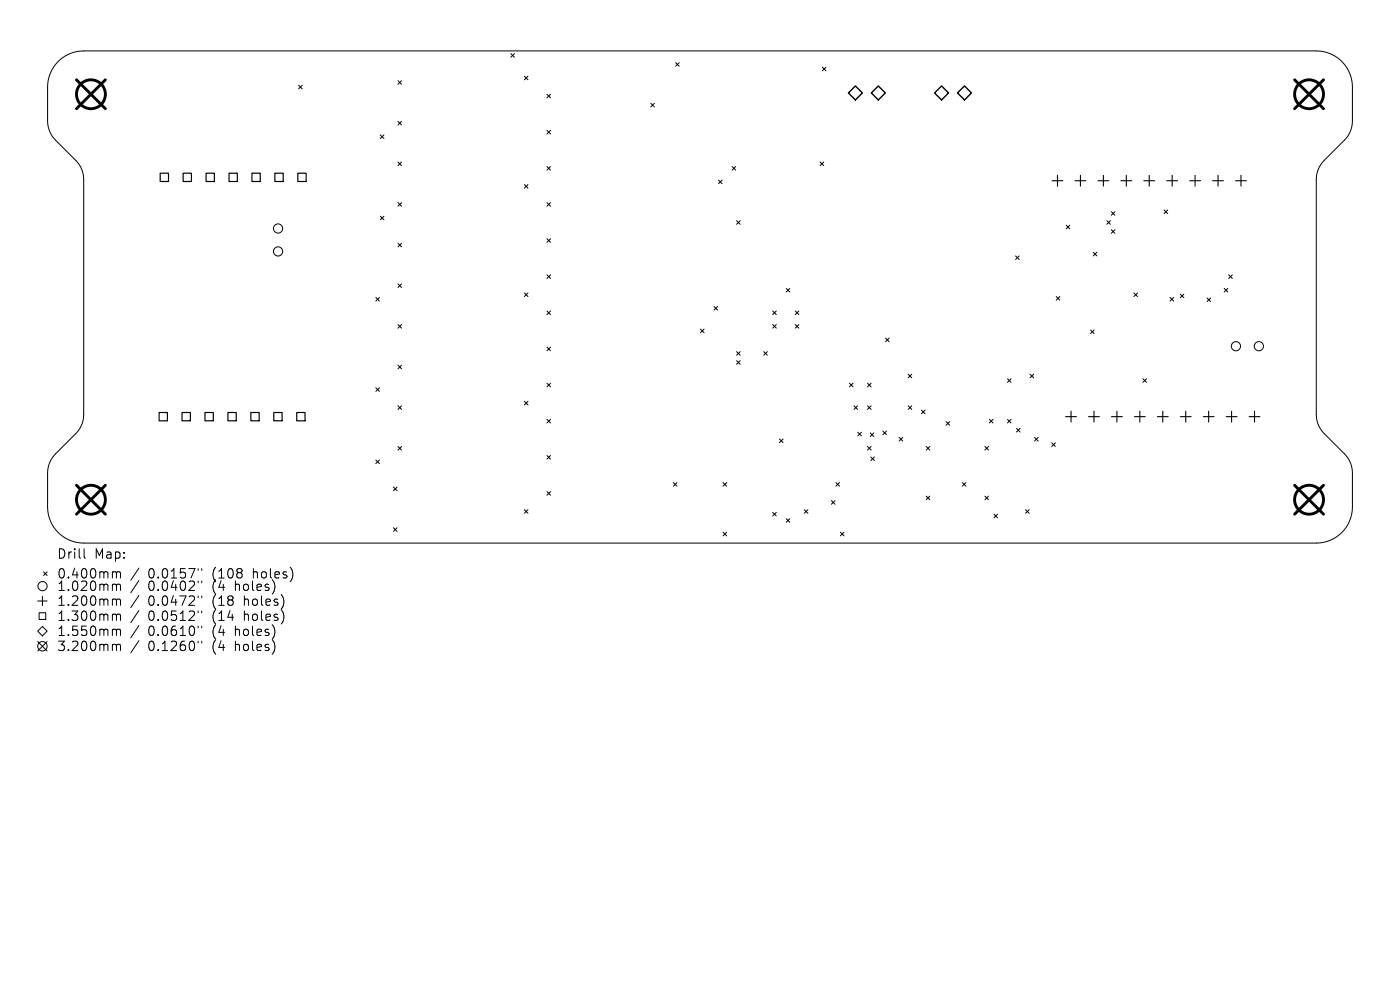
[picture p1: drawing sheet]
<svg xmlns="http://www.w3.org/2000/svg" width="297mm" height="210mm" viewBox="0 0 297 210" stroke-linecap="round" stroke-linejoin="round" font-family="sans-serif">
<defs><g id="words">
<g font-size="2.8">
<text x="12" y="118.8">Drill</text>
<text x="20" y="118.8">Map:</text>
<text x="12" y="123">0.400mm</text>
<text x="12" y="125.6">1.020mm</text>
<text x="31.4" y="123">0.0157&quot;</text>
<text x="31.4" y="125.6">0.0402&quot;</text>
<text x="45.2" y="123">(108</text>
<text x="45.2" y="125.6">(4</text>
<text x="50.1" y="125.6">holes)</text>
<text x="53.9" y="123">holes)</text>
<text x="12" y="128.8">1.200mm</text>
<text x="12" y="132">1.300mm</text>
<text x="31.4" y="128.8">0.0472&quot;</text>
<text x="31.4" y="132">0.0512&quot;</text>
<text x="45.2" y="128.8">(18</text>
<text x="45.2" y="132">(14</text>
<text x="52" y="128.8">holes)</text>
<text x="52" y="132">holes)</text>
<text x="12" y="135.2">1.550mm</text>
<text x="31.4" y="135.2">0.0610&quot;</text>
<text x="45.2" y="135.2">(4</text>
<text x="50.1" y="135.2">holes)</text>
<text x="12" y="138.4">3.200mm</text>
<text x="31.4" y="138.4">0.1260&quot;</text>
<text x="45.2" y="138.4">(4</text>
<text x="50.1" y="138.4">holes)</text>
</g>
</g></defs>
<g fill="none" stroke="#000" stroke-width=".21">
<path d="M12.3 13a7.7 7.7 0 0 1 5.5-2.2h261.4a7.7 7.7 0 0 1 7.7 7.7v7.2a5.7 5.7 0 0 1-1.7 4l-4.3 4.3a5.7 5.7 0 0 0-1.7 4.1v49.8a5.7 5.7 0 0 0 1.7 4.1l4.3 4.3a5.8 5.8 0 0 1 1.7 4v7.2a7.7 7.7 0 0 1-7.7 7.7h-261.4a7.7 7.7 0 0 1-7.7-7.7v-7.2a5.7 5.7 0 0 1 1.7-4l4.3-4.3a5.7 5.7 0 0 0 1.7-4.1v-49.8a5.7 5.7 0 0 0-1.7-4.1l-4.3-4.3a5.7 5.7 0 0 1-1.7-4v-7.2a7.7 7.7 0 0 1 2.2-5.5zM63.4 18.1l.7 .7M64.1 18.1l-.7 .7M84.4 17.1l.8 .8M85.2 17.1l-.8 .8M108.4 11.4l.7 .7M109.1 11.4l-.7 .7M111.2 16.2l.8 .7M112 16.2l-.8 .7M116 20l.8 .8M116.8 20l-.8 .8M143.3 13.3l.8 .8"/>
<path d="M144.1 13.3l-.8 .8M174.5 14.2l.7 .8M175.2 14.2l-.7 .8M80.7 28.6l.8 .8M81.5 28.6l-.8 .8M84.4 25.7l.8 .8M84.4 34.4l.8 .7M85.2 25.7l-.8 .8M85.2 34.4l-.8 .7M111.2 39.2l.8 .7M112 39.2l-.8 .7M116 27.7l.8 .7"/>
<path d="M116 35.3l.8 .8M116.8 27.7l-.8 .7M116.8 35.3l-.8 .8M138.1 21.9l.7 .8M138.8 21.9l-.7 .8M152.4 38.2l.8 .8M153.2 38.2l-.8 .8M155.3 35.3l.8 .8M156.1 35.3l-.8 .8M174 34.4l.7 .7M174.7 34.4l-.7 .7M80.7 45.9l.8 .7"/>
<path d="M81.5 45.9l-.8 .7M84.4 43l.8 .7M84.4 51.6l.8 .8M85.2 43l-.8 .7M85.2 51.6l-.8 .8M116 43l.8 .7M116 50.6l.8 .8M116 58.3l.8 .8M116.8 43l-.8 .7M116.8 50.6l-.8 .8M116.8 58.3l-.8 .8M156.3 46.8l.7 .8"/>
<path d="M157 46.8l-.7 .8M215.5 54.3l.7 .8M216.2 54.3l-.7 .8M226.2 47.8l.7 .7M226.9 47.8l-.7 .7M231.9 53.5l.8 .8M232.7 53.5l-.8 .8M234.8 46.8l.8 .8M235.6 46.8l-.8 .8M235.8 44.9l.7 .8M235.8 48.7l.7 .8M236.5 44.9l-.7 .8"/>
<path d="M236.5 48.7l-.7 .8M247 44.5l.7 .8M247.7 44.5l-.7 .8M260.7 58.3l.7 .8M261.4 58.3l-.7 .8M79.7 63.1l.8 .8M80.5 63.1l-.8 .8M84.4 60.2l.8 .8M84.4 68.8l.8 .8M84.4 77.5l.8 .7M85.2 60.2l-.8 .8M85.2 68.8l-.8 .8"/>
<path d="M85.2 77.5l-.8 .7M111.2 62.1l.8 .8M112 62.1l-.8 .8M116 66l.8 .7M116 73.6l.8 .8M116.8 66l-.8 .7M116.8 73.6l-.8 .8M148.6 69.8l.8 .8M149.4 69.8l-.8 .8M151.5 65l.7 .8M152.2 65l-.7 .8M156.3 74.6l.7 .8"/>
<path d="M156.3 76.5l.7 .8M157 74.6l-.7 .8M157 76.5l-.7 .8M162 74.6l.8 .8M162.8 74.6l-.8 .8M163.9 66l.8 .7M163.9 68.8l.8 .8M164.7 68.8l-.8 .8M164.7 66l-.8 .7M166.8 61.2l.8 .7M167.6 61.2l-.8 .7M168.7 66l.8 .7"/>
<path d="M168.7 68.8l.8 .8M169.5 66l-.8 .7M169.5 68.8l-.8 .8M187.9 71.7l.7 .8M188.6 71.7l-.7 .8M192.7 79.4l.7 .7M193.4 79.4l-.7 .7M218.5 79.4l.8 .7M219.3 79.4l-.8 .7M224.1 62.9l.7 .8M224.8 62.9l-.7 .8M231.4 70l.7 .8"/>
<path d="M232.1 70l-.7 .8M240.5 62.1l.8 .8M241.3 62.1l-.8 .8M248.2 63.1l.8 .8M249 63.1l-.8 .8M250.4 62.4l.8 .8M251.2 62.4l-.8 .8M256.1 63.2l.7 .8M256.8 63.2l-.7 .8M259.7 61.2l.8 .7M260.5 61.2l-.8 .7M79.7 82.3l.8 .7"/>
<path d="M79.7 97.6l.8 .7M80.5 82.3l-.8 .7M80.5 97.6l-.8 .7M84.4 86.1l.8 .8M84.4 94.7l.8 .8M85.2 86.1l-.8 .8M85.2 94.7l-.8 .8M111.2 85.1l.8 .8M112 85.1l-.8 .8M116 81.3l.8 .8M116 89l.8 .7M116 96.6l.8 .8"/>
<path d="M116.8 81.3l-.8 .8M116.8 89l-.8 .7M116.8 96.6l-.8 .8M165.4 93.1l.7 .8M166.1 93.1l-.7 .8M180.2 81.3l.8 .8M181 81.3l-.8 .8M181.2 86.1l.7 .8M181.9 86.1l-.7 .8M182 91.7l.7 .8M182.7 91.7l-.7 .8M184 81.3l.8 .8"/>
<path d="M184 86.1l.8 .8M184 94.7l.8 .8M184.6 91.8l.8 .8M184.7 96.9l.8 .8M184.8 94.7l-.8 .8M184.8 81.3l-.8 .8M184.8 86.1l-.8 .8M185.4 91.8l-.8 .8M185.5 96.9l-.8 .8M187.3 91.4l.8 .8M188.1 91.4l-.8 .8M190.7 92.8l.8 .8"/>
<path d="M191.5 92.8l-.8 .8M192.7 86.1l.7 .8M193.4 86.1l-.7 .8M195.5 87l.7 .8M196.2 87l-.7 .8M196.5 94.7l.8 .8M197.3 94.7l-.8 .8M200.7 89.4l.8 .8M201.5 89.4l-.8 .8M208.9 94.7l.8 .8M209.7 94.7l-.8 .8M209.9 89l.8 .7"/>
<path d="M210.7 89l-.8 .7M213.7 80.3l.8 .8M213.7 89l.8 .7M214.5 80.3l-.8 .8M214.5 89l-.8 .7M215.6 90.9l.8 .7M216.4 90.9l-.8 .7M219.5 92.8l.7 .8M220.2 92.8l-.7 .8M223.1 93.9l.8 .8M223.9 93.9l-.8 .8M242.5 80.3l.7 .8"/>
<path d="M243.2 80.3l-.7 .8M17.8 116.4v1.7l.3 .3M83.5 103.3l.7 .8M83.5 111.9l.7 .8M84.2 103.3l-.7 .8M84.2 111.9l-.7 .8M111.2 108.1l.8 .8M112 108.1l-.8 .8M116 104.3l.8 .8M116.8 104.3l-.8 .8M142.8 102.4l.8 .7M143.6 102.4l-.8 .7"/>
<path d="M153.4 112.9l.8 .8M153.4 102.4l.8 .7M154.2 102.4l-.8 .7M154.2 112.9l-.8 .8M163.9 108.7l.8 .8M164.7 108.7l-.8 .8M166.8 110l.8 .8M167.6 110l-.8 .8M170.6 108.1l.8 .8M171.4 108.1l-.8 .8M176.4 106.2l.7 .8M177.1 106.2l-.7 .8"/>
<path d="M177.3 102.4l.8 .7M178.1 102.4l-.8 .7M178.3 112.9l.8 .8M179.1 112.9l-.8 .8M196.5 105.2l.8 .8M197.3 105.2l-.8 .8M204.2 102.4l.7 .7M204.9 102.4l-.7 .7M208.9 105.2l.8 .8M209.7 105.2l-.8 .8M210.9 109.1l.7 .7M211.6 109.1l-.7 .7"/>
<path d="M217.6 108.1l.7 .8M218.3 108.1l-.7 .8M8 127.5h2M8 136.1l2 2M8.3 130h1.4v1.4h-1.4zM9 132.9l1 1-1 1-1-1zM9 126.5v2M9.2 121.3l.8 .8M10 136.1l-2 2M10 121.3l-.8 .8M24.1 121.3l.5 .1 .1 .2M24.1 123.9l.5 .1 .1 .2"/>
<path d="M24.1 127.1h.3l.3 .3M24.1 130.3l.5 .1 .1 .2M24.1 133.5h.3l.3 .3M24.1 136.7l.5 .1 .1 .2M24.7 121.6l.3-.3 .5 .1 .1 1.2M24.7 121.6v1M24.7 124.2v1.1M24.7 127.4v1M24.7 130.6v1M24.7 133.8v1M24.7 137v1M24.7 124.2l.3-.3 .5 .1 .1 1.3"/>
<path d="M24.7 127.4l.3-.3 .5 .1 .1 1.2M24.7 130.6l.3-.3 .5 .1 .1 1.2M24.7 133.8l.3-.3 .5 .1 .1 1.2M24.7 137l.3-.3 .5 .1 .1 1.2M29.5 120.5l-1.7 2.6M29.5 123.2l-1.7 2.5M29.5 126.3l-1.7 2.6M29.5 129.5l-1.7 2.6M29.5 132.7l-1.7 2.6M29.5 135.9l-1.7 2.6M42 120.6v.4M42 123.3v.3"/>
<path d="M42 126.4v.4M42 129.6v.4M42 132.8v.4M42 136v.4M42.8 120.6v.4M42.8 123.3v.3M42.8 126.4v.4M42.8 129.6v.4M42.8 132.8v.4M42.8 136v.4"/>
<circle cx="59" cy="53.3" r=".98"/>
<circle cx="59" cy="48.5" r=".98"/>
<circle cx="262.2" cy="73.4" r=".98"/>
<circle cx="267.1" cy="73.4" r=".98"/>
<circle cx="9" cy="137.1" r="1"/>
<circle cx="9" cy="124.3" r=".98"/>
</g>
<g fill="none" stroke="#000" stroke-width=".23">
<path d="M223.2 38.3h2.3M224.3 37.2v2.3M228.1 38.3h2.3M229.2 37.2v2.3M232.9 38.3h2.3M234.1 37.2v2.3M237.8 38.3h2.3M238.9 37.2v2.3M242.7 38.3h2.3M243.8 37.2v2.3M247.5 38.3h2.3M248.7 37.2v2.3"/>
<path d="M252.4 38.3h2.3M253.5 37.2v2.3M257.3 38.3h2.3M258.4 37.2v2.3M262.1 38.3h2.3M263.3 37.2v2.3M226.1 88.4h2.3M227.2 87.2v2.3M230.9 88.4h2.3M232.1 87.2v2.3M235.8 88.4h2.3M236.9 87.2v2.3"/>
<path d="M240.7 88.4h2.3M241.8 87.2v2.3M245.5 88.4h2.3M246.7 87.2v2.3M250.4 88.4h2.3M251.5 87.2v2.3M255.3 88.4h2.3M256.4 87.2v2.3M260.1 88.4h2.3M261.3 87.2v2.3M265 88.4h2.3M266.1 87.2v2.3"/>
</g>
<g fill="none" stroke="#000" stroke-width=".25">
<path d="M34 36.7h1.7v1.8h-1.7zM38.9 36.7h1.7v1.8h-1.7zM43.7 36.7h1.8v1.8h-1.8zM48.6 36.7h1.7v1.8h-1.7zM53.4 36.7h1.8v1.8h-1.8zM58.3 36.7h1.8v1.8h-1.8zM63.2 36.7h1.7v1.8h-1.7zM33.8 87.5h1.7v1.8h-1.7zM38.6 87.5h1.8v1.8h-1.8zM43.5 87.5h1.7v1.8h-1.7zM48.4 87.5h1.7v1.8h-1.7zM53.2 87.5h1.8v1.8h-1.8z"/>
<path d="M58.1 87.5h1.7v1.8h-1.7zM62.9 87.5h1.8v1.8h-1.8z"/>
</g>
<path d="M180 19.7l1.5-1.5 1.5 1.5-1.5 1.5zM186.3 18.2l1.5 1.5-1.5 1.5-1.4-1.5zM199.7 18.2l1.5 1.5-1.5 1.5-1.4-1.5zM203.1 19.7l1.5-1.5 1.5 1.5-1.5 1.5z" fill="none" stroke="#000" stroke-width=".3"/>
<g fill="none" stroke="#000" stroke-width=".61">
<path d="M16.2 16.9l6.2 6.2M22.4 16.9l-6.2 6.2M274.6 16.9l6.2 6.2M280.8 16.9l-6.2 6.2M16.2 102.9l6.2 6.2M22.4 102.9l-6.2 6.2M274.6 102.9l6.2 6.2M280.8 102.9l-6.2 6.2"/>
<circle cx="19.3" cy="20" r="3.1"/>
<circle cx="277.7" cy="20" r="3.1"/>
<circle cx="19.3" cy="106" r="3.1"/>
<circle cx="277.7" cy="106" r="3.1"/>
</g>
<use href="#words"/>
</svg>
